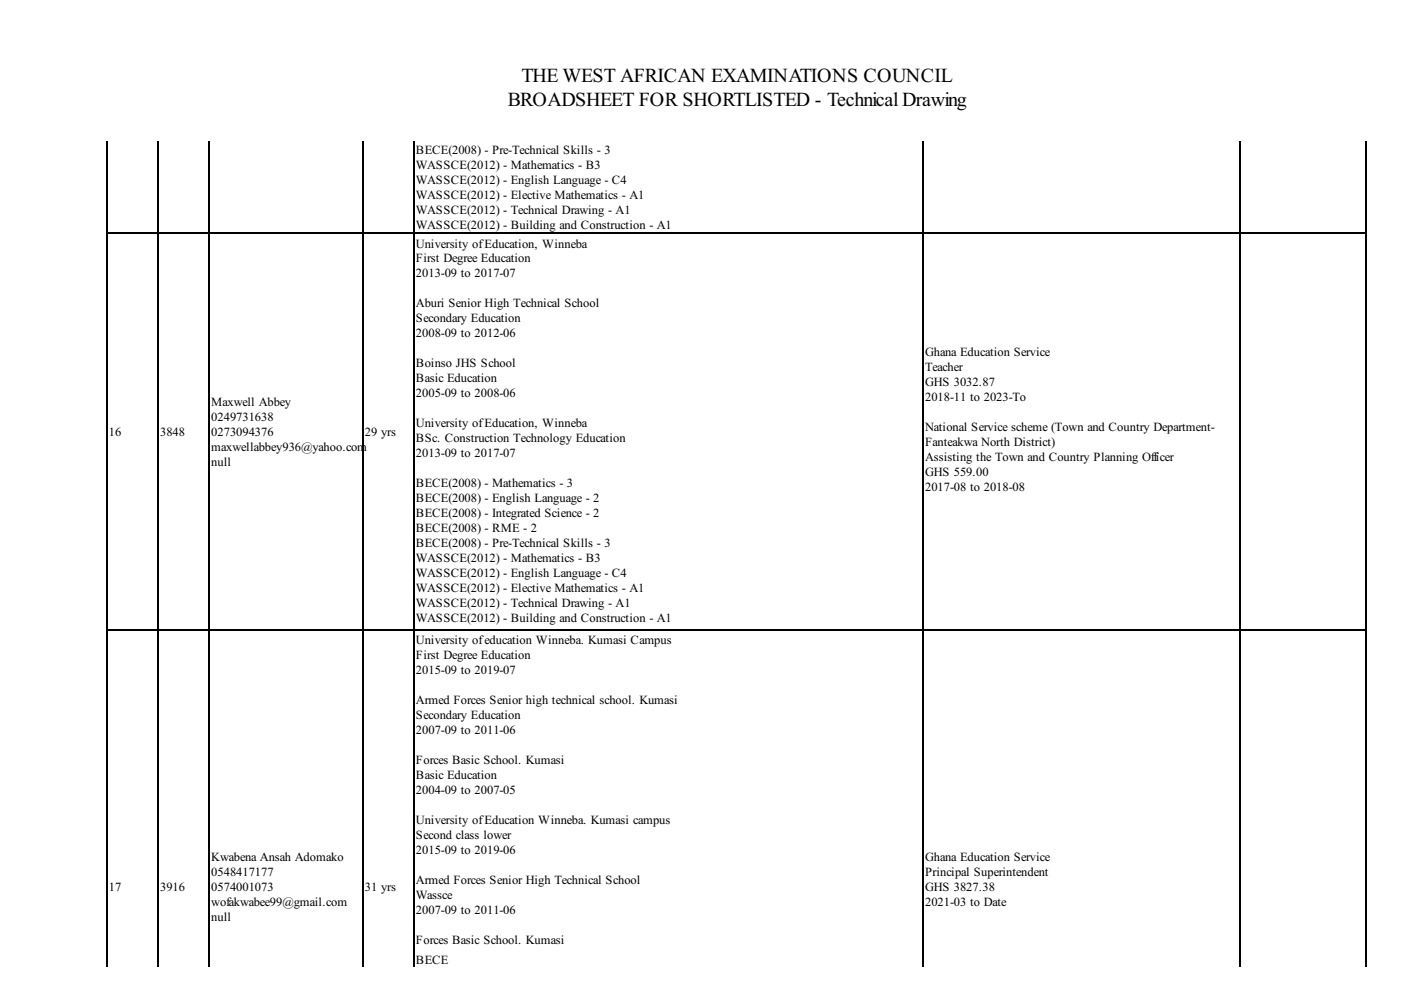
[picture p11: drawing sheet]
<svg xmlns="http://www.w3.org/2000/svg" width="297mm" height="210mm" viewBox="0 0 297 210" stroke-linecap="round" stroke-linejoin="round" font-family="sans-serif">
<defs><g id="words">
<g font-size="4.2">
<text x="110.6" y="17.3">THE WEST AFRICAN EXAMINATIONS COUNCIL</text>
<text x="107.6" y="22.6">BROADSHEET FOR SHORTLISTED - TechnicalDrawing</text>
</g>
<g font-size="2.6">
<text x="88.2" y="32.6">BECE(2008) - Pre-Technical Skills - 3</text>
<text x="88.2" y="35.8">WASSCE(2012) - Mathematics - B3</text>
<text x="88.2" y="39">WASSCE(2012) - English Language - C4</text>
<text x="88.2" y="42.2">WASSCE(2012) - Elective Mathematics - A1</text>
<text x="88.2" y="45.3">WASSCE(2012) - Technical Drawing - A1</text>
<text x="88.2" y="48.5">WASSCE(2012) - Building and Construction - A1</text>
<text x="88.2" y="52.5">University ofEducation, Winneba</text>
<text x="88.2" y="55.7">First Degree Education</text>
<text x="88.2" y="58.8">2013-09 to 2017-07</text>
<text x="88.2" y="65.2">Aburi Senior High Technical School</text>
<text x="88.2" y="68.4">Secondary Education</text>
<text x="88.2" y="71.5">2008-09 to 2012-06</text>
<text x="88.2" y="77.9">Boinso JHS School</text>
<text x="196.1" y="75.5">Ghana Education Service</text>
<text x="88.2" y="81.1">Basic Education</text>
<text x="196.1" y="78.7">Teacher</text>
<text x="196.1" y="81.8">GHS 3032.87</text>
<text x="44.8" y="86.1">Maxwell Abbey</text>
<text x="44.8" y="89.3">0249731638</text>
<text x="88.2" y="84.2">2005-09 to 2008-06</text>
<text x="196.1" y="85">2018-11 to 2023-To</text>
<text x="23.1" y="92.4">16</text>
<text x="34" y="92.4">3848</text>
<text x="44.8" y="92.4">0273094376</text>
<text x="44.8" y="95.6">maxwellabbey936@yahoo.com</text>
<text x="77.3" y="92.4">29 yrs</text>
<text x="88.2" y="90.6">University ofEducation, Winneba</text>
<text x="88.2" y="93.8">BSc. Construction Technology Education</text>
<text x="196.1" y="91.4">National Service scheme (Town and Country Department-</text>
<text x="196.1" y="94.5">Fanteakwa North District)</text>
<text x="44.8" y="98.8">null</text>
<text x="88.2" y="96.9">2013-09 to 2017-07</text>
<text x="196.1" y="97.7">Assisting the Town and Country Planning Officer</text>
<text x="196.1" y="100.9">GHS 559.00</text>
<text x="88.2" y="103.3">BECE(2008) - Mathematics - 3</text>
<text x="88.2" y="106.5">BECE(2008) - English Language - 2</text>
<text x="196.1" y="104.1">2017-08 to 2018-08</text>
<text x="88.2" y="109.6">BECE(2008) - Integrated Science - 2</text>
<text x="88.2" y="112.8">BECE(2008) - RME - 2</text>
<text x="88.2" y="116">BECE(2008) - Pre-Technical Skills - 3</text>
<text x="88.2" y="119.2">WASSCE(2012) - Mathematics - B3</text>
<text x="88.2" y="122.3">WASSCE(2012) - English Language - C4</text>
<text x="88.2" y="125.5">WASSCE(2012) - Elective Mathematics - A1</text>
<text x="88.2" y="128.7">WASSCE(2012) - Technical Drawing - A1</text>
<text x="88.2" y="131.9">WASSCE(2012) - Building and Construction - A1</text>
<text x="88.2" y="136.6">University ofeducation Winneba. Kumasi Campus</text>
<text x="88.2" y="139.8">First Degree Education</text>
<text x="88.2" y="143">2015-09 to 2019-07</text>
<text x="88.2" y="149.3">Armed Forces Senior high technical school. Kumasi</text>
<text x="88.2" y="152.5">Secondary Education</text>
<text x="88.2" y="155.7">2007-09 to 2011-06</text>
<text x="88.2" y="162">Forces Basic School. Kumasi</text>
<text x="88.2" y="165.2">Basic Education</text>
<text x="88.2" y="168.4">2004-09 to 2007-05</text>
<text x="88.2" y="174.7">University ofEducation Winneba. Kumasi campus</text>
<text x="88.2" y="177.9">Second class lower</text>
<text x="44.8" y="182.7">Kwabena Ansah Adomako</text>
<text x="44.8" y="185.8">0548417177</text>
<text x="88.2" y="181.1">2015-09 to 2019-06</text>
<text x="196.1" y="182.7">Ghana Education Service</text>
<text x="196.1" y="185.8">Principal Superintendent</text>
<text x="23.1" y="189">17</text>
<text x="34" y="189">3916</text>
<text x="44.8" y="189">0574001073</text>
<text x="77.3" y="189">31 yrs</text>
<text x="88.2" y="187.4">Armed Forces Senior High Technical School</text>
<text x="88.2" y="190.6">Wassce</text>
<text x="196.1" y="189">GHS 3827.38</text>
<text x="44.8" y="192.2">wofakwabee99@gmail.com</text>
<text x="44.8" y="195.4">null</text>
<text x="88.2" y="193.8">2007-09 to 2011-06</text>
<text x="196.1" y="192.2">2021-03 to Date</text>
<text x="88.2" y="200.1">Forces Basic School. Kumasi</text>
<text x="88.2" y="204.3">BECE</text>
</g>
</g></defs>
<path d="M22.7 29.9v175M33.6 29.9v175M44.4 29.9v175M76.9 29.9v175M87.8 29.9v175M195.7 29.9v175M263 29.9v175M289.7 29.9v175M22.6 49.4h267.2M22.6 133.6h267.2" fill="none" stroke="#000" stroke-width=".26"/>
<use href="#words"/>
</svg>
